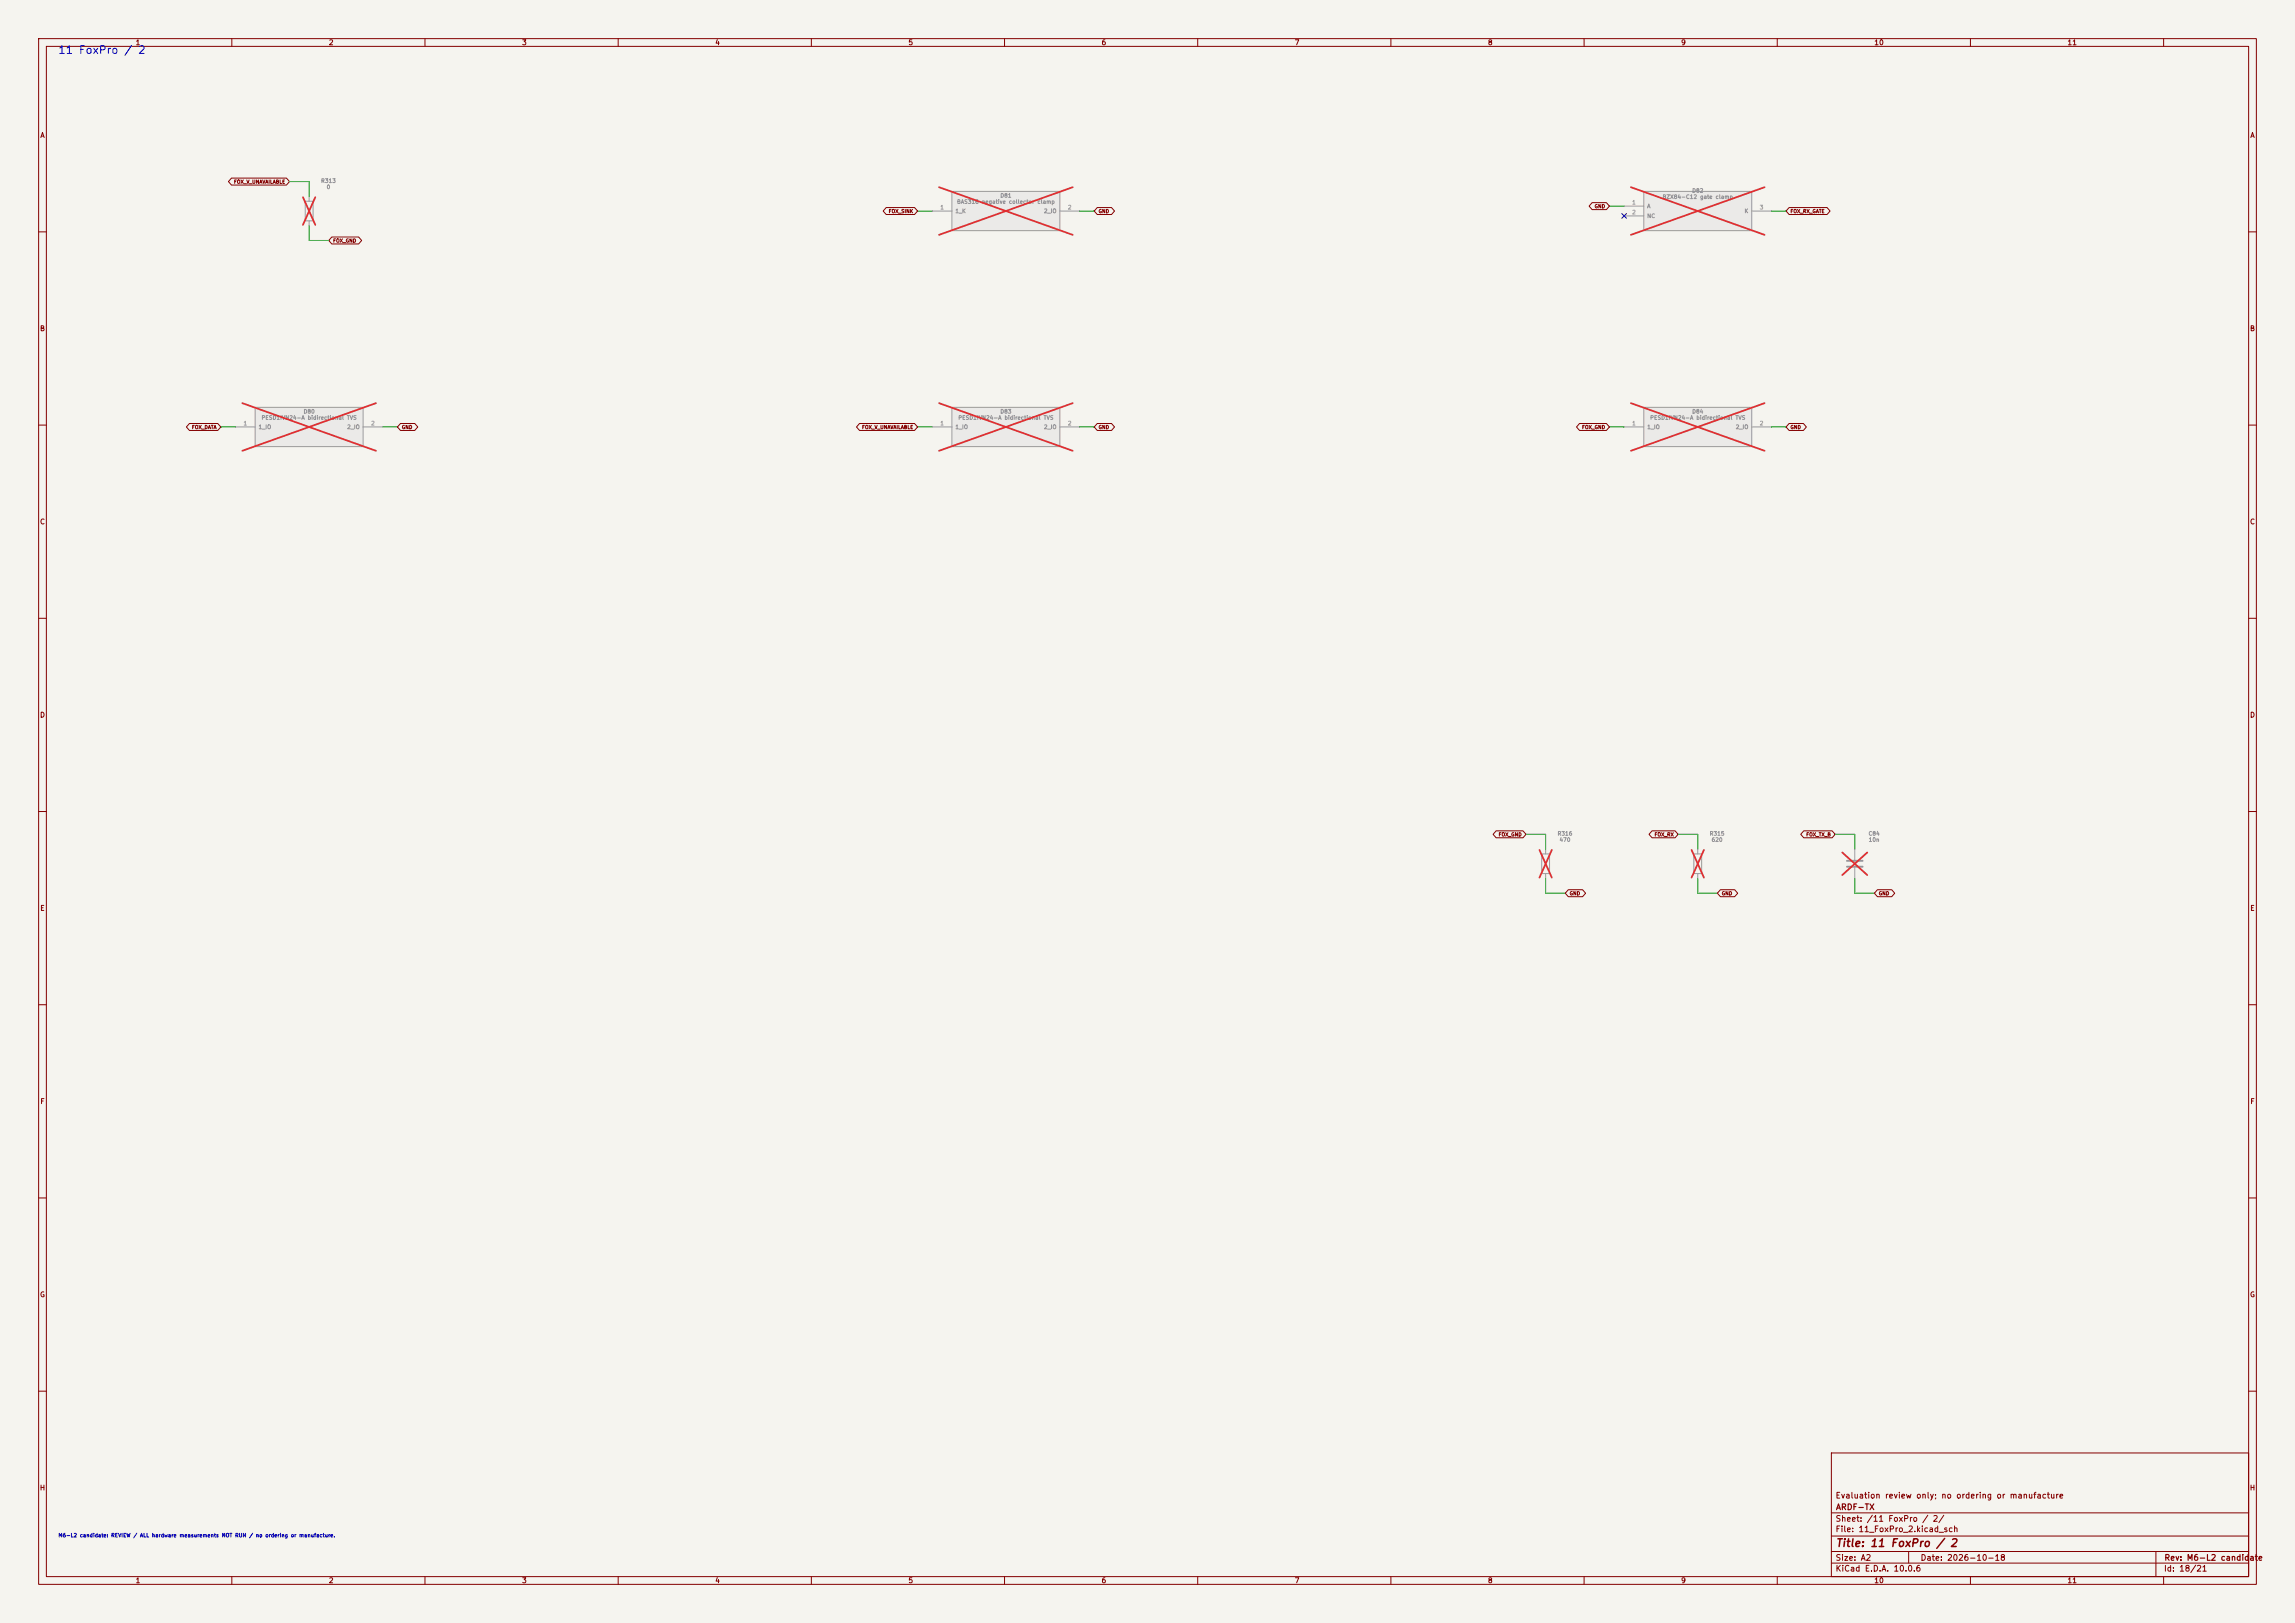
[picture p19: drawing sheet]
<svg xmlns="http://www.w3.org/2000/svg" width="594mm" height="420mm" viewBox="0 0 594 420" stroke-linecap="round" stroke-linejoin="round" font-family="sans-serif">
<defs><g id="words">
<text font-size="2" fill="#0000c2" x="14.9" y="14.4">11 FoxPro / 2</text>
<text font-size="2" fill="#840000" x="475" y="400.8">Title: 11 FoxPro / 2</text>
<g font-size="1.5" fill="#840000">
<text x="475" y="388.1">Evaluation review only; no ordering or manufacture</text>
<text x="475" y="394.1">Sheet: /11 FoxPro / 2/</text>
<text x="475.1" y="391.1">ARDF-TX</text>
<text x="475" y="396.8">File: 11_FoxPro_2.kicad_sch</text>
<text x="475" y="407">KiCad E.D.A. 10.0.6</text>
<text x="475" y="404.2">Size: A2</text>
<text x="497" y="404.2">Date: 2026-10-18</text>
<text x="560" y="407">Id: 18/21</text>
<text x="560.1" y="404.2">Rev: M6-L2 candidate</text>
</g>
<g font-size="1.3" fill="#840000">
<text x="35" y="12">1</text>
<text x="85" y="12">2</text>
<text x="135" y="12">3</text>
<text x="185" y="12">4</text>
<text x="235" y="12">5</text>
<text x="285" y="12">6</text>
<text x="335" y="12">7</text>
<text x="385" y="12">8</text>
<text x="435" y="12">9</text>
<text x="485" y="12">10</text>
<text x="535" y="12">11</text>
<text x="10.3" y="36">A</text>
<text x="582.3" y="36">A</text>
<text x="10.2" y="86">B</text>
<text x="582.2" y="86">B</text>
<text x="10.2" y="136">C</text>
<text x="582.2" y="136">C</text>
<text x="10.2" y="186">D</text>
<text x="582.2" y="186">D</text>
<text x="10.3" y="236">E</text>
<text x="582.3" y="236">E</text>
<text x="10.3" y="286">F</text>
<text x="582.3" y="286">F</text>
<text x="10.2" y="336">G</text>
<text x="582.2" y="336">G</text>
<text x="10.2" y="386">H</text>
<text x="582.2" y="386">H</text>
<text x="35" y="410">1</text>
<text x="85" y="410">2</text>
<text x="135" y="410">3</text>
<text x="185" y="410">4</text>
<text x="235" y="410">5</text>
<text x="285" y="410">6</text>
<text x="335" y="410">7</text>
<text x="385" y="410">8</text>
<text x="435" y="410">9</text>
<text x="485" y="410">10</text>
<text x="535" y="410">11</text>
</g>
<g font-size="1" fill="#939391">
<text x="83" y="47.6">R313</text>
<text x="84.4" y="49.2">0</text>
<text x="247.6" y="53">BAS316 negative collector clamp</text>
<text x="258.8" y="51.4">D81</text>
<text x="430.2" y="51.7">BZX84-C12 gate clamp</text>
<text x="437.9" y="50.1">D82</text>
<text x="247.1" y="55.4">1_K</text>
<text x="270.1" y="55.4">2_IO</text>
<text x="426.2" y="54.1">A</text>
<text x="426.2" y="56.6">NC</text>
<text x="451.4" y="55.4">K</text>
<text x="78.5" y="107.2">D80</text>
<text x="258.8" y="107.2">D83</text>
<text x="437.9" y="107.2">D84</text>
<text x="66.8" y="111.3">1_IO</text>
<text x="67.6" y="108.8">PESD1IVN24-A bidirectional TVS</text>
<text x="89.7" y="111.3">2_IO</text>
<text x="247.1" y="111.3">1_IO</text>
<text x="247.9" y="108.8">PESD1IVN24-A bidirectional TVS</text>
<text x="270.1" y="111.3">2_IO</text>
<text x="426.2" y="111.3">1_IO</text>
<text x="427" y="108.8">PESD1IVN24-A bidirectional TVS</text>
<text x="449.1" y="111.3">2_IO</text>
<text x="403" y="216.5">R316</text>
<text x="403.5" y="218.1">470</text>
<text x="442.4" y="216.5">R315</text>
<text x="442.9" y="218.1">620</text>
<text x="483.5" y="216.5">C84</text>
<text x="483.6" y="218.1">10n</text>
</g>
<g font-size="1" fill="#a5a4a2">
<text x="422.3" y="53.2">1</text>
<text x="243.3" y="54.4">1</text>
<text x="276.3" y="54.4">2</text>
<text x="422.3" y="55.7">2</text>
<text x="455.3" y="54.4">3</text>
<text x="62.9" y="110.3">1</text>
<text x="95.9" y="110.3">2</text>
<text x="243.3" y="110.3">1</text>
<text x="276.3" y="110.3">2</text>
<text x="422.3" y="110.3">1</text>
<text x="455.3" y="110.3">2</text>
</g>
<text font-size="1" fill="#0000c2" x="15" y="398">M6-L2 candidate: REVIEW / ALL hardware measurements NOT RUN / no ordering or manufacture.</text>
<g font-size=".9" fill="#840000">
<text x="60.4" y="47.7">FOX_V_UNAVAILABLE</text>
<text x="229.9" y="55.4">FOX_SINK</text>
<text x="284.2" y="55.4">GND</text>
<text x="412.6" y="54.1">GND</text>
<text x="463.3" y="55.4">FOX_RX_GATE</text>
<text x="86.1" y="63">FOX_GND</text>
<text x="49.6" y="111.2">FOX_DATA</text>
<text x="103.9" y="111.2">GND</text>
<text x="223" y="111.2">FOX_V_UNAVAILABLE</text>
<text x="284.2" y="111.2">GND</text>
<text x="409.4" y="111.2">FOX_GND</text>
<text x="463.3" y="111.2">GND</text>
<text x="387.8" y="216.6">FOX_GND</text>
<text x="428.1" y="216.6">FOX_RX</text>
<text x="467.4" y="216.6">FOX_TX_B</text>
<text x="406.2" y="231.9">GND</text>
<text x="445.5" y="231.9">GND</text>
<text x="486.2" y="231.9">GND</text>
</g>
</g></defs>
<path d="M0 0h594v420h-594z" fill="#f5f4ef" stroke="#f5f4ef" stroke-width=".26"/>
<g fill="none" stroke="#840000" stroke-width=".26">
<path d="M10 10h574v400h-574zM12 12h570v396h-570zM60 10v2M110 10v2M160 10v2M210 10v2M260 10v2M310 10v2M360 10v2M410 10v2M460 10v2M510 10v2"/>
<path d="M560 10v2M10 60h2M582 60h2M10 110h2M582 110h2M10 160h2M582 160h2M10 210h2M582 210h2M10 260h2M582 260h2M10 310h2"/>
<path d="M582 310h2M10 360h2M474 376h108v32h-108zM582 360h2M474 397.5h108M474 391.5h108M60 408v2M110 408v2M160 408v2M210 408v2M260 408v2M310 408v2"/>
<path d="M360 408v2M410 408v2M460 408v2M474 404.5h108M474 401.5h108M494 401.5v3M510 408v2M558 401.5v6.5M560 408v2"/>
</g>
<path d="M425.4 49.5h28v10.2h-28z" fill="#ebeae8"/>
<path d="M420.4 53.3h5M420.4 55.9h5M425.4 49.5h28v10.2h-28zM453.4 54.6h5.1M400 219.7v1.3M439.4 219.7v1.3M480.1 219.7v2.8M399 221h2.1v5.1h-2.1zM400 226.1v1.2M438.4 221h2v5.1h-2zM439.4 226.1v1.2M480.1 224.5v2.8" fill="none" stroke="#9c9b98" stroke-width=".26"/>
<path d="M422.1 48.4l34.6 12.4M456.7 48.4l-34.6 12.4M398.4 219.9l3.3 7.2M401.7 219.9l-3.3 7.2M437.8 219.9l3.2 7.2M441 219.9l-3.2 7.2M476.8 220.6l6.5 5.8M483.3 220.6l-6.5 5.8" fill="none" stroke="#e12e31" stroke-width=".46"/>
<path d="M478 222.8h4.1M478 224.3h4.1" fill="none" stroke="#9c9b98" stroke-width=".51"/>
<path d="M425.4 105.4h28v10.2h-28z" fill="#ebeae8"/>
<path d="M79 52.1h2v5.1h-2zM80 50.8v1.3M80 57.2v1.2M420.4 110.5h5M425.4 105.4h28v10.2h-28zM453.4 110.5h5.1" fill="none" stroke="#9c9b98" stroke-width=".26"/>
<path d="M78.4 51l3.2 7.2M81.6 51l-3.2 7.2M422.1 104.3l34.6 12.4M456.7 104.3l-34.6 12.4" fill="none" stroke="#e12e31" stroke-width=".46"/>
<path d="M66 105.4h28v10.2h-28z" fill="#ebeae8"/>
<path d="M61 110.5h5M66 105.4h28v10.2h-28zM94 110.5h5.1" fill="none" stroke="#9c9b98" stroke-width=".26"/>
<path d="M62.7 104.3l34.6 12.4M97.3 104.3l-34.6 12.4" fill="none" stroke="#e12e31" stroke-width=".46"/>
<path d="M246.4 49.5h27.9v10.2h-27.9z" fill="#ebeae8"/>
<path d="M241.3 54.6h5.1M246.4 49.5h27.9v10.2h-27.9zM274.3 54.6h5.1" fill="none" stroke="#9c9b98" stroke-width=".26"/>
<path d="M243.1 48.4l34.5 12.4M277.6 48.4l-34.5 12.4" fill="none" stroke="#e12e31" stroke-width=".46"/>
<path d="M246.4 105.4h27.9v10.2h-27.9z" fill="#ebeae8"/>
<path d="M241.3 110.5h5.1M246.4 105.4h27.9v10.2h-27.9zM274.3 110.5h5.1" fill="none" stroke="#9c9b98" stroke-width=".26"/>
<path d="M243.1 104.3l34.5 12.4M277.6 104.3l-34.5 12.4" fill="none" stroke="#e12e31" stroke-width=".46"/>
<g fill="none" stroke="#840000" stroke-width=".26">
<path d="M59.9 46.1h14.2l.8 .9-.8 .9h-14.2l-.8-.9zM229.4 53.7h7.3l.8 .9-.8 .9h-7.3l-.8-.9zM284 53.7h3.7l.8 .9-.8 .9h-3.7l-.8-.9zM412.1 52.4h3.7l.8 .9-.8 .9h-3.7l-.8-.9zM463.1 53.7h9.8l.8 .9-.8 .9h-9.8l-.8-.9zM85.9 61.3h6.9l.8 .9-.8 .9h-6.9l-.8-.9zM49 109.6h7.4l.7 .9-.7 .9h-7.4l-.8-.9zM103.7 109.6h3.6l.8 .9-.8 .9h-3.6l-.8-.9zM222.5 109.6h14.2l.8 .9-.8 .9h-14.2l-.8-.9zM284 109.6h3.7l.8 .9-.8 .9h-3.7l-.8-.9zM408.8 109.6h7l.8 .9-.8 .9h-7l-.8-.9zM463.1 109.6h3.7l.7 .9-.7 .9h-3.7l-.8-.9z"/>
<path d="M387.2 215h7l.8 .9-.8 .9h-7l-.8-.9zM427.6 215h6l.7 .9-.7 .9h-6l-.8-.9zM466.9 215h7.3l.8 .9-.8 .9h-7.3l-.8-.9zM405.9 230.2h3.7l.8 .9-.8 .9h-3.7l-.8-.9zM445.3 230.2h3.7l.8 .9-.8 .9h-3.7l-.8-.9zM485.9 230.2h3.7l.8 .9-.8 .9h-3.7l-.8-.9z"/>
</g>
<g fill="none" stroke="#009600" stroke-width=".26">
<path d="M74.9 47h5.1v3.8M80 58.4v3.8h5.1M237.5 54.6h3.8M279.4 54.6h3.8M416.6 53.3h3.8M458.5 54.6h3.8M57.1 110.5h3.9M99.1 110.5h3.8M237.5 110.5h3.8M279.4 110.5h3.8M416.6 110.5h3.8M458.5 110.5h3.8"/>
<path d="M395 215.9h5v3.8M434.3 215.9h5.1v3.8M475 215.9h5.1v3.8M400 227.3v3.8h5.1M439.4 227.3v3.8h5.1M480.1 227.3v3.8h5"/>
</g>
<path d="M419.8 55.3l1.2 1.2M421 55.3l-1.2 1.2" fill="none" stroke="#000084" stroke-width=".26"/>
<use href="#words"/>
</svg>
